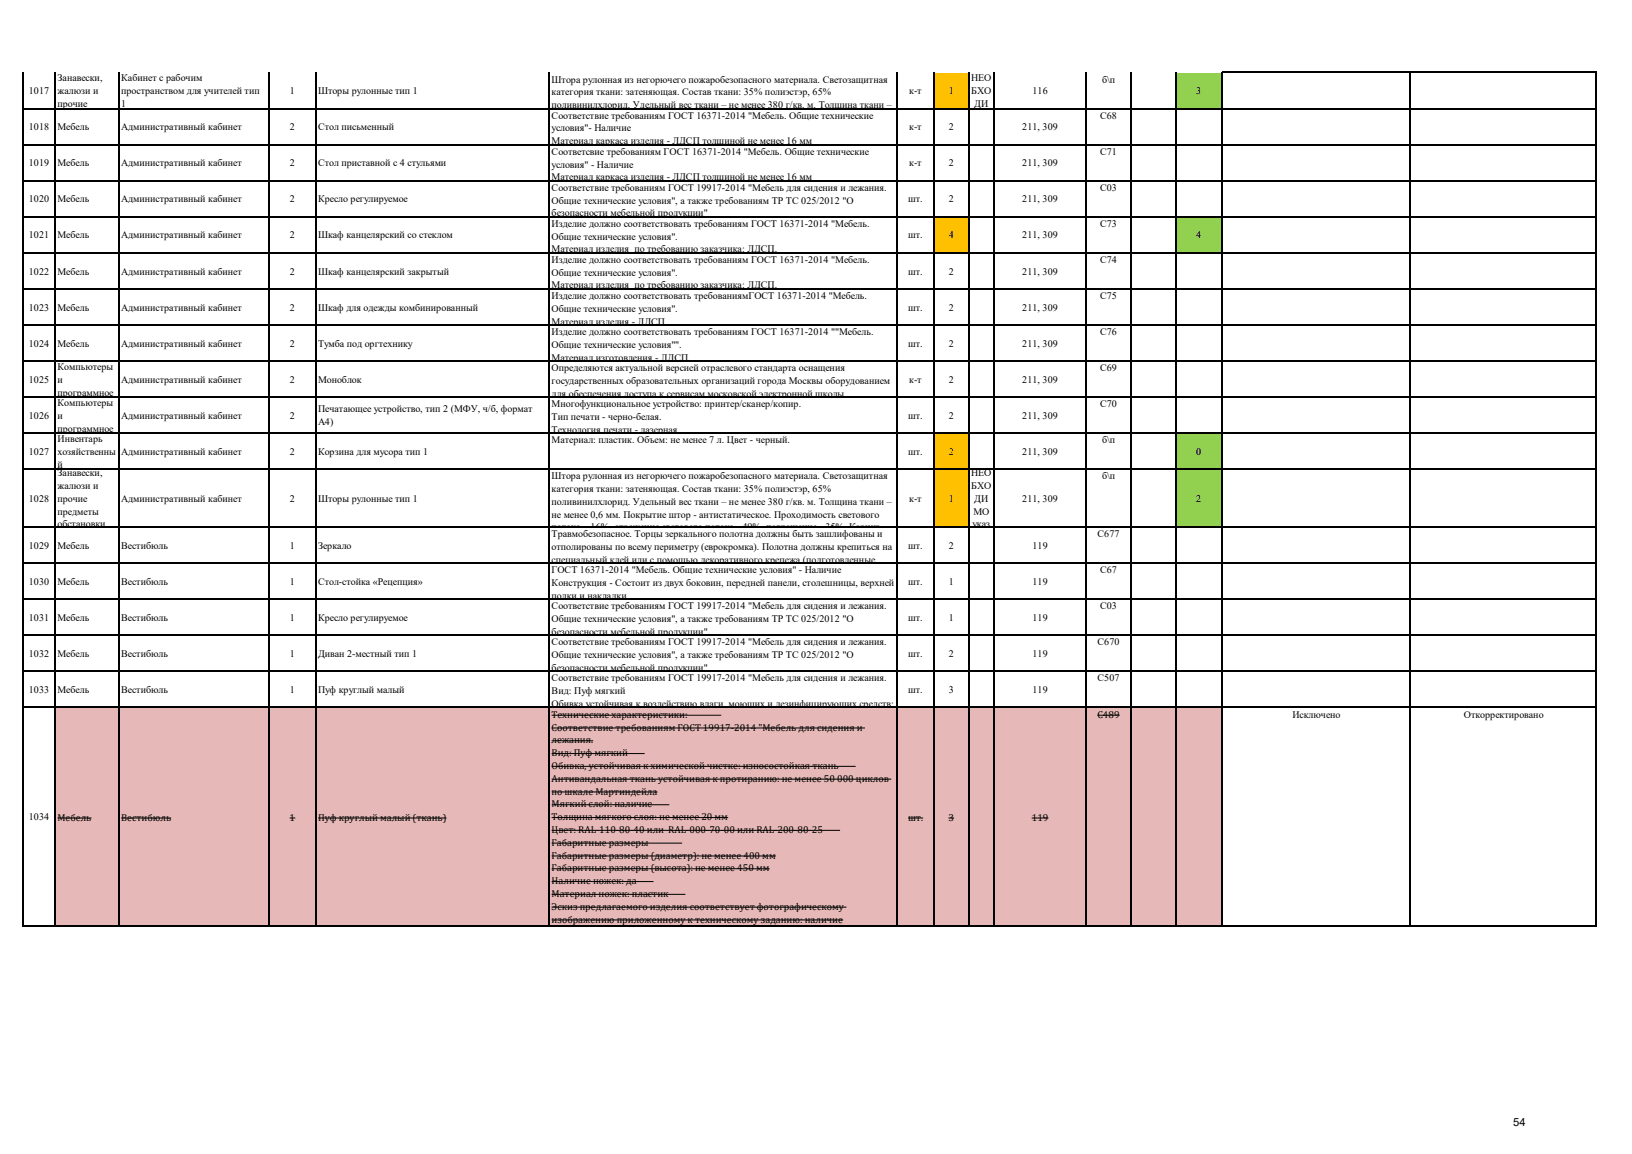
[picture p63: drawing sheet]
<svg xmlns="http://www.w3.org/2000/svg" width="297mm" height="210mm" viewBox="0 0 297 210" stroke-linecap="round" stroke-linejoin="round" font-family="sans-serif">
<defs><g id="words">
<text font-size="2" x="275.4" y="205">54</text>
<g font-size="1.8">
<text x="5.2" y="17.1">1017</text>
<text x="10.5" y="14.8">Занавески,</text>
<text x="10.5" y="17.1">жалюзи и</text>
<text x="22.1" y="14.8">Кабинет с рабочим</text>
<text x="22.1" y="17.1">пространством для учителей тип</text>
<text x="52.8" y="17.1">1</text>
<text x="57.9" y="17.1">Шторы рулонные тип 1</text>
<text x="100.4" y="15">Штора рулонная из негорючего пожаробезопасного материала. Светозащитная</text>
<text x="100.4" y="17.4">категория ткани: затеняющая. Состав ткани: 35% полиэстэр, 65%</text>
<text x="165.5" y="17.1">к-т</text>
<text x="172.7" y="17.1">1</text>
<text x="176.7" y="14.8">НЕО</text>
<text x="176.8" y="17.1">БХО</text>
<text x="187.9" y="17.1">116</text>
<text x="200.6" y="15">б\п</text>
<text x="217.7" y="17.1">3</text>
<text x="5.2" y="23.7">1018</text>
<text x="10.5" y="19.5">прочие</text>
<text x="10.5" y="23.7">Мебель</text>
<text x="22.1" y="19.5">1</text>
<text x="22.1" y="23.7">Административный кабинет</text>
<text x="52.8" y="23.7">2</text>
<text x="57.9" y="23.7">Стол письменный</text>
<text x="100.4" y="19.7">поливинилхлорид. Удельный вес ткани – не менее 380 г/кв. м. Толщина ткани –</text>
<text x="100.4" y="21.6">Соответствие требованиям ГОСТ 16371-2014 &quot;Мебель. Общие технические</text>
<text x="100.4" y="23.9">условия&quot;- Наличие</text>
<text x="165.5" y="23.7">к-т</text>
<text x="172.7" y="23.7">2</text>
<text x="177.3" y="19.5">ДИ</text>
<text x="186" y="23.7">211, 309</text>
<text x="200.2" y="21.6">С68</text>
<text x="100.4" y="26.3">Материал каркаса изделия - ЛДСП толщиной не менее 16 мм</text>
<text x="100.4" y="28.2">Соответсвие требованиям ГОСТ 16371-2014 &quot;Мебель. Общие технические</text>
<text x="200.2" y="28.2">С71</text>
<text x="5.2" y="30.3">1019</text>
<text x="10.5" y="30.3">Мебель</text>
<text x="22.1" y="30.3">Административный кабинет</text>
<text x="52.8" y="30.3">2</text>
<text x="57.9" y="30.3">Стол приставной с 4 стульями</text>
<text x="100.4" y="30.5">условия&quot; - Наличие</text>
<text x="100.4" y="32.8">Материал каркаса изделия - ЛДСП толщиной не менее 16 мм</text>
<text x="100.4" y="34.7">Cоответствие требованиям ГОСТ 19917-2014 &quot;Мебель для сидения и лежания.</text>
<text x="165.5" y="30.3">к-т</text>
<text x="172.7" y="30.3">2</text>
<text x="186" y="30.3">211, 309</text>
<text x="200.2" y="34.7">С03</text>
<text x="5.2" y="36.8">1020</text>
<text x="10.5" y="36.8">Мебель</text>
<text x="22.1" y="36.8">Административный кабинет</text>
<text x="52.8" y="36.8">2</text>
<text x="57.9" y="36.8">Кресло регулируемое</text>
<text x="100.4" y="37">Общие технические условия&quot;, а также требованиям ТР ТС 025/2012 &quot;О</text>
<text x="100.4" y="39.4">безопасности мебельной продукции&quot;</text>
<text x="100.4" y="41.3">Изделие должно соответствовать требованиям ГОСТ 16371-2014 &quot;Мебель.</text>
<text x="165.3" y="36.8">шт.</text>
<text x="172.7" y="36.8">2</text>
<text x="186" y="36.8">211, 309</text>
<text x="200.2" y="41.3">С73</text>
<text x="5.2" y="43.4">1021</text>
<text x="10.5" y="43.4">Мебель</text>
<text x="22.1" y="43.4">Административный кабинет</text>
<text x="52.8" y="43.4">2</text>
<text x="57.9" y="43.4">Шкаф канцелярский со стеклом</text>
<text x="100.4" y="43.6">Общие технические условия&quot;.</text>
<text x="100.4" y="45.9">Материал изделия по требованию заказчика: ЛДСП.</text>
<text x="100.4" y="47.8">Изделие должно соответствовать требованиям ГОСТ 16371-2014 &quot;Мебель.</text>
<text x="165.3" y="43.4">шт.</text>
<text x="172.7" y="43.4">4</text>
<text x="186" y="43.4">211, 309</text>
<text x="200.2" y="47.8">С74</text>
<text x="217.7" y="43.4">4</text>
<text x="5.2" y="50">1022</text>
<text x="10.5" y="50">Мебель</text>
<text x="22.1" y="50">Административный кабинет</text>
<text x="52.8" y="50">2</text>
<text x="57.9" y="50">Шкаф канцелярский закрытый</text>
<text x="100.4" y="50.2">Общие технические условия&quot;.</text>
<text x="100.4" y="52.5">Материал изделия по требованию заказчика: ЛДСП.</text>
<text x="165.3" y="50">шт.</text>
<text x="172.7" y="50">2</text>
<text x="186" y="50">211, 309</text>
<text x="5.2" y="56.5">1023</text>
<text x="10.5" y="56.5">Мебель</text>
<text x="22.1" y="56.5">Административный кабинет</text>
<text x="52.8" y="56.5">2</text>
<text x="57.9" y="56.5">Шкаф для одежды комбинированный</text>
<text x="100.4" y="54.4">Изделие должно соответствовать требованиямГОСТ 16371-2014 &quot;Мебель.</text>
<text x="100.4" y="56.7">Общие технические условия&quot;.</text>
<text x="100.4" y="59.1">Материал изделия - ЛДСП.</text>
<text x="165.3" y="56.5">шт.</text>
<text x="172.7" y="56.5">2</text>
<text x="186" y="56.5">211, 309</text>
<text x="200.2" y="54.4">С75</text>
<text x="5.2" y="63.1">1024</text>
<text x="10.5" y="63.1">Мебель</text>
<text x="22.1" y="63.1">Административный кабинет</text>
<text x="52.8" y="63.1">2</text>
<text x="57.9" y="63.1">Тумба под оргтехнику</text>
<text x="100.4" y="61">Изделие должно соответствовать требованиям ГОСТ 16371-2014 &quot;&quot;Мебель.</text>
<text x="100.4" y="63.3">Общие технические условия&quot;&quot;.</text>
<text x="100.4" y="65.6">Материал изготовления - ЛДСП.</text>
<text x="165.3" y="63.1">шт.</text>
<text x="172.7" y="63.1">2</text>
<text x="186" y="63.1">211, 309</text>
<text x="200.2" y="61">С76</text>
<text x="5.2" y="69.7">1025</text>
<text x="10.5" y="67.3">Компьютеры</text>
<text x="10.5" y="69.7">и</text>
<text x="10.5" y="72">программное</text>
<text x="22.1" y="69.7">Административный кабинет</text>
<text x="52.8" y="69.7">2</text>
<text x="57.9" y="69.7">Моноблок</text>
<text x="100.4" y="67.5">Определяются актуальной версией отраслевого стандарта оснащения</text>
<text x="100.4" y="69.9">государственных образовательных организаций города Москвы оборудованием</text>
<text x="165.5" y="69.7">к-т</text>
<text x="172.7" y="69.7">2</text>
<text x="186" y="69.7">211, 309</text>
<text x="200.2" y="67.5">С69</text>
<text x="5.2" y="76.2">1026</text>
<text x="10.5" y="73.9">Компьютеры</text>
<text x="10.5" y="76.2">и</text>
<text x="22.1" y="76.2">Административный кабинет</text>
<text x="52.8" y="76.2">2</text>
<text x="57.9" y="75">Печатающее устройство, тип 2 (МФУ, ч/б, формат</text>
<text x="57.9" y="77.4">А4)</text>
<text x="100.4" y="72.2">для обеспечения доступа к сервисам московской электронной школы</text>
<text x="100.4" y="74.1">Многофункциональное устройство: принтер/сканер/копир.</text>
<text x="100.4" y="76.4">Тип печати - черно-белая.</text>
<text x="165.3" y="76.2">шт.</text>
<text x="172.7" y="76.2">2</text>
<text x="186" y="76.2">211, 309</text>
<text x="200.2" y="74.1">С70</text>
<text x="5.2" y="82.8">1027</text>
<text x="10.5" y="78.5">программное</text>
<text x="10.5" y="80.5">Инвентарь</text>
<text x="10.5" y="82.8">хозяйственны</text>
<text x="22.1" y="82.8">Административный кабинет</text>
<text x="52.8" y="82.8">2</text>
<text x="57.9" y="82.8">Корзина для мусора тип 1</text>
<text x="100.4" y="78.8">Технология печати - лазерная.</text>
<text x="100.4" y="80.7">Материал: пластик. Объем: не менее 7 л. Цвет - черный.</text>
<text x="165.3" y="82.8">шт.</text>
<text x="172.7" y="82.8">2</text>
<text x="186" y="82.8">211, 309</text>
<text x="200.6" y="80.7">б\п</text>
<text x="217.7" y="82.8">0</text>
<text x="10.5" y="85.1">й</text>
<text x="10.5" y="86.7">Занавески,</text>
<text x="10.5" y="89">жалюзи и</text>
<text x="100.4" y="87.2">Штора рулонная из негорючего пожаробезопасного материала. Светозащитная</text>
<text x="100.4" y="89.6">категория ткани: затеняющая. Состав ткани: 35% полиэстэр, 65%</text>
<text x="176.7" y="86.7">НЕО</text>
<text x="176.8" y="89">БХО</text>
<text x="200.6" y="87.2">б\п</text>
<text x="5.2" y="91.3">1028</text>
<text x="10.5" y="91.3">прочие</text>
<text x="10.5" y="93.7">предметы</text>
<text x="10.5" y="96">обстановки</text>
<text x="22.1" y="91.3">Административный кабинет</text>
<text x="52.8" y="91.3">2</text>
<text x="57.9" y="91.3">Шторы рулонные тип 1</text>
<text x="100.4" y="91.9">поливинилхлорид. Удельный вес ткани – не менее 380 г/кв. м. Толщина ткани –</text>
<text x="100.4" y="94.2">не менее 0,6 мм. Покрытие штор - антистатическое. Проходимость светового</text>
<text x="165.5" y="91.3">к-т</text>
<text x="172.7" y="91.3">1</text>
<text x="177" y="96">указ</text>
<text x="177.1" y="93.7">МО</text>
<text x="177.3" y="91.3">ДИ</text>
<text x="186" y="91.3">211, 309</text>
<text x="217.7" y="91.3">2</text>
<text x="5.2" y="99.9">1029</text>
<text x="10.5" y="99.9">Мебель</text>
<text x="22.1" y="99.9">Вестибюль</text>
<text x="52.8" y="99.9">1</text>
<text x="57.9" y="99.9">Зеркало</text>
<text x="100.4" y="96.5">потока – 16%, отражение светового потока - 49%, поглощение - 35%. Карниз</text>
<text x="100.4" y="97.8">Травмобезопасное. Торцы зеркального полотна должны быть зашлифованы и</text>
<text x="100.4" y="100.1">отполированы по всему периметру (еврокромка). Полотна должны крепиться на</text>
<text x="165.3" y="99.9">шт.</text>
<text x="172.7" y="99.9">2</text>
<text x="187.9" y="99.9">119</text>
<text x="199.8" y="97.8">С677</text>
<text x="5.2" y="106.4">1030</text>
<text x="10.5" y="106.4">Мебель</text>
<text x="22.1" y="106.4">Вестибюль</text>
<text x="52.8" y="106.4">1</text>
<text x="57.9" y="106.4">Стол-стойка «Рецепция»</text>
<text x="100.4" y="102.4">специальный клей или с помощью декоративного крепежа (подготовленные</text>
<text x="100.4" y="104.3">ГОСТ 16371-2014 &quot;Мебель. Общие технические условия&quot; - Наличие</text>
<text x="100.4" y="106.7">Конструкция - Состоит из двух боковин, передней панели, столешницы, верхней</text>
<text x="165.3" y="106.4">шт.</text>
<text x="172.7" y="106.4">1</text>
<text x="187.9" y="106.4">119</text>
<text x="200.2" y="104.3">С67</text>
<text x="5.2" y="113">1031</text>
<text x="10.5" y="113">Мебель</text>
<text x="22.1" y="113">Вестибюль</text>
<text x="52.8" y="113">1</text>
<text x="57.9" y="113">Кресло регулируемое</text>
<text x="100.4" y="109">полки и накладки</text>
<text x="100.4" y="110.9">Cоответствие требованиям ГОСТ 19917-2014 &quot;Мебель для сидения и лежания.</text>
<text x="100.4" y="113.2">Общие технические условия&quot;, а также требованиям ТР ТС 025/2012 &quot;О</text>
<text x="165.3" y="113">шт.</text>
<text x="172.7" y="113">1</text>
<text x="187.9" y="113">119</text>
<text x="200.2" y="110.9">С03</text>
<text x="5.2" y="119.6">1032</text>
<text x="10.5" y="119.6">Мебель</text>
<text x="22.1" y="119.6">Вестибюль</text>
<text x="52.8" y="119.6">1</text>
<text x="57.9" y="119.6">Диван 2-местный тип 1</text>
<text x="100.4" y="115.6">безопасности мебельной продукции&quot;</text>
<text x="100.4" y="117.5">Cоответствие требованиям ГОСТ 19917-2014 &quot;Мебель для сидения и лежания.</text>
<text x="100.4" y="119.8">Общие технические условия&quot;, а также требованиям ТР ТС 025/2012 &quot;О</text>
<text x="165.3" y="119.6">шт.</text>
<text x="172.7" y="119.6">2</text>
<text x="187.9" y="119.6">119</text>
<text x="199.8" y="117.5">С670</text>
<text x="100.4" y="122.1">безопасности мебельной продукции&quot;</text>
<text x="100.4" y="124">Cоответствие требованиям ГОСТ 19917-2014 &quot;Мебель для сидения и лежания.</text>
<text x="199.8" y="124">С507</text>
<text x="5.2" y="126.1">1033</text>
<text x="10.5" y="126.1">Мебель</text>
<text x="22.1" y="126.1">Вестибюль</text>
<text x="52.8" y="126.1">1</text>
<text x="57.9" y="126.1">Пуф круглый малый</text>
<text x="100.4" y="126.3">Вид: Пуф мягкий</text>
<text x="100.4" y="128.7">Обивка устойчивая к воздействию влаги, моющих и дезинфицирующих средств:</text>
<text x="100.4" y="130.6">Технические характеристики:</text>
<text x="165.3" y="126.1">шт.</text>
<text x="172.7" y="126.1">3</text>
<text x="187.9" y="126.1">119</text>
<text x="199.7" y="130.6">С489</text>
<text x="235.2" y="130.6">Исключено</text>
<text x="266.4" y="130.6">Откорректировано</text>
<text x="100.4" y="133">Cоответствие требованиям ГОСТ 19917-2014 &quot;Мебель для сидения и</text>
<text x="100.4" y="135.3">лежания.</text>
<text x="100.4" y="137.6">Вид: Пуф мягкий</text>
<text x="100.4" y="139.9">Обивка, устойчивая к химической чистке: износостойкая ткань</text>
<text x="100.4" y="142.3">Антивандальная ткань устойчивая к протиранию: не менее 50 000 циклов</text>
<text x="5.2" y="149.3">1034</text>
<text x="10.5" y="149.3">Мебель</text>
<text x="22.1" y="149.3">Вестибюль</text>
<text x="52.7" y="149.3">1</text>
<text x="57.9" y="149.3">Пуф круглый малый (ткань)</text>
<text x="100.4" y="144.6">по шкале Мартиндейла</text>
<text x="100.4" y="146.9">Мягкий слой: наличие</text>
<text x="100.4" y="149.2">Толщина мягкого слоя: не менее 20 мм</text>
<text x="165.3" y="149.3">шт.</text>
<text x="172.6" y="149.3">3</text>
<text x="187.8" y="149.3">119</text>
<text x="100.4" y="151.6">Цвет: RAL-110-80-40 или RAL-000-70-00 или RAL-200-80-25</text>
<text x="100.4" y="153.9">Габаритные размеры</text>
<text x="100.4" y="156.2">Габаритные размеры (диаметр): не менее 400 мм</text>
<text x="100.4" y="158.6">Габаритные размеры (высота): не менее 450 мм</text>
<text x="100.4" y="160.9">Наличие ножек: да</text>
<text x="100.4" y="163.2">Материал ножек: пластик</text>
<text x="100.4" y="165.6">Эскиз предлагаемого изделия соответствует фотографическому</text>
<text x="100.4" y="167.9">изображению приложенному к техническому заданию: наличие</text>
</g>
</g></defs>
<path d="M169.9 13.3h6.4v6.5h-6.4z" fill-rule="evenodd" fill="#ffc000"/>
<path d="M214 13.3h8.3v6.5h-8.3z" fill-rule="evenodd" fill="#92d050"/>
<path d="M169.9 39.4h6.4v6.6h-6.4z" fill-rule="evenodd" fill="#ffc000"/>
<path d="M214 39.4h8.3v6.6h-8.3z" fill-rule="evenodd" fill="#92d050"/>
<path d="M169.9 78.8h6.4v17.1h-6.4z" fill-rule="evenodd" fill="#ffc000"/>
<path d="M214 78.8h8.3v17.1h-8.3z" fill-rule="evenodd" fill="#92d050"/>
<path d="M10 128.7h212.3v39.8h-212.3z" fill-rule="evenodd" fill="#e6b8b7"/>
<g fill="none" stroke="#000" stroke-width=".18">
<path d="M100.4 130.2h30.9M100.4 132.5h57M100.4 134.8h7.6M100.4 137.1h16.9M100.4 139.5h55.3M199.7 130.2h4.1M10.5 148.9h6.1M22.1 148.9h9.1M52.7 148.9h1M57.9 148.9h23.3M100.4 141.8h61.8M100.4 144.1h19.3"/>
<path d="M100.4 146.5h21.4M100.4 148.8h32.1M100.4 151.1h52.5M100.4 153.4h23.7M100.4 155.8h40.8M100.4 158.1h39.7M165.3 148.9h2.7M172.6 148.9h1M187.8 148.9h3M100.4 160.4h18.5M100.4 162.8h24.3M100.4 165.1h53.6"/>
<path d="M100.4 167.4h53"/>
</g>
<g fill="none" stroke="#000" stroke-width=".21">
<path d="M4.2 13.2v155.4M4.3 19.7h286.3M10.1 13.2v155.4M21.7 13.2v155.4M48.9 13.2v155.4M57.5 13.2v155.4M100 13.2v155.4M163.3 13.2v155.4M169.9 13.2v155.4M176.3 13.2v155.4M180.9 13.2v155.4M197.7 13.2v155.4"/>
<path d="M205.8 13.2v155.4M214 13.2v155.4M222.3 13.1v155.5M222.4 13.2h68.2M256.6 13.3v155.3M290.5 13.3v155.3M4.3 26.3h286.3M4.3 32.9h286.3M4.3 39.4h286.3M4.3 46h286.3M4.3 52.6h286.3M4.3 59.1h286.3"/>
<path d="M4.3 65.7h286.3M4.3 72.3h286.3M4.3 78.8h286.3M4.3 85.4h286.3M4.3 95.9h286.3M4.3 102.5h286.3M4.3 109h286.3M4.3 115.6h286.3M4.3 122.2h286.3M4.3 128.7h286.3M4.3 168.5h286.3"/>
</g>
<use href="#words"/>
</svg>
